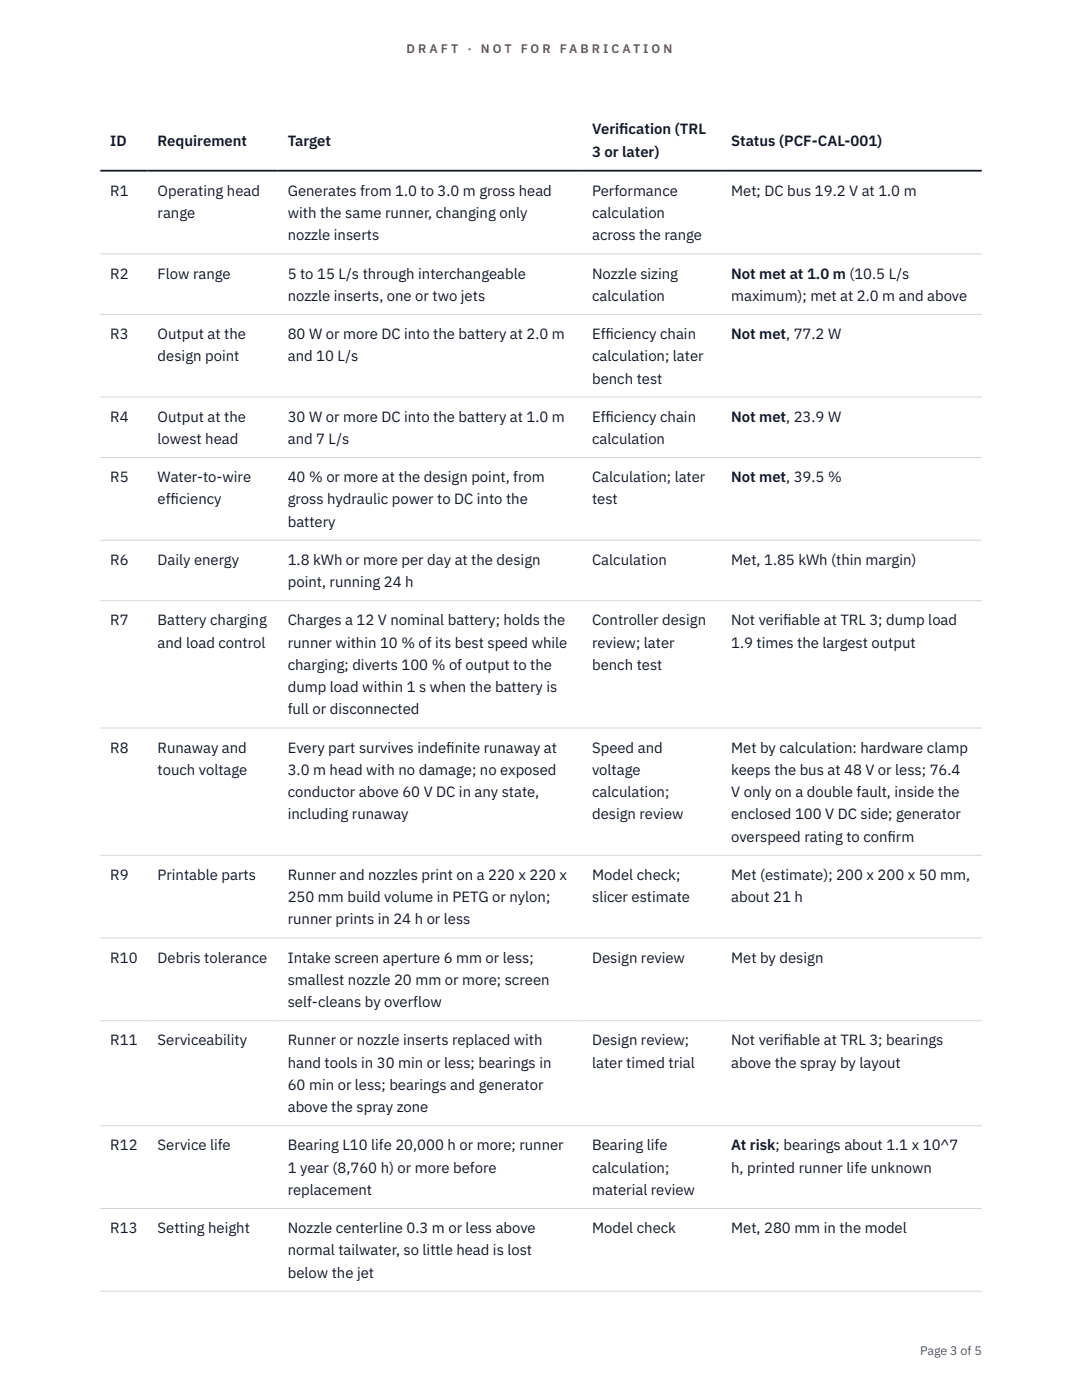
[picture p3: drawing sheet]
<svg xmlns="http://www.w3.org/2000/svg" width="216mm" height="279mm" viewBox="0 0 216 279" stroke-linecap="round" stroke-linejoin="round" font-family="sans-serif">
<defs><g id="words">
<g font-size="3" fill="#111827">
<text x="22" y="29.1">ID</text>
<text x="31.5" y="29.1">Requirement</text>
<text x="57.4" y="29.1">Target</text>
<text x="118.1" y="26.8">Verif</text>
<text x="123.6" y="26.8">ication (TRL</text>
<text x="145.9" y="29.1">Status (PCF-CAL-001)</text>
<text x="118.1" y="31.3">3 or later)</text>
<text x="22" y="39.1">R1</text>
<text x="31.5" y="39.1">Operating head</text>
<text x="57.4" y="39.1">Generates from 1.0 to 3.0 m gross head</text>
<text x="118.1" y="39.1">Performance</text>
<text x="145.9" y="39.1">Met; DC bus 19.2 V at 1.0 m</text>
<text x="31.5" y="43.5">range</text>
<text x="57.4" y="43.5">with the same runner, changing only</text>
<text x="57.4" y="48">nozzle inserts</text>
<text x="118.1" y="43.5">calculation</text>
<text x="118.1" y="48">across the range</text>
<text x="22" y="55.6">R2</text>
<text x="31.5" y="55.6">Flow range</text>
<text x="57.4" y="55.6">5 to 15 L/s through interchangeable</text>
<text x="118.1" y="55.6">Nozzle sizing</text>
<text x="145.9" y="55.6">Not met at 1.0 m (10.5 L/s</text>
<text x="57.4" y="60">nozzle inserts, one or two jets</text>
<text x="118.1" y="60">calculation</text>
<text x="145.9" y="60">maximum); met at 2.0 m and above</text>
<text x="22" y="67.7">R3</text>
<text x="31.5" y="67.7">Output at the</text>
<text x="57.4" y="67.7">80 W or more DC into the battery at 2.0 m</text>
<text x="118.1" y="67.7">Eff</text>
<text x="120.8" y="67.7">iciency chain</text>
<text x="145.9" y="67.7">Not met, 77.2 W</text>
<text x="31.5" y="72.1">design point</text>
<text x="57.4" y="72.1">and 10 L/s</text>
<text x="118.1" y="72.1">calculation; later</text>
<text x="118.1" y="76.5">bench test</text>
<text x="22" y="84.2">R4</text>
<text x="31.5" y="84.2">Output at the</text>
<text x="31.5" y="88.6">lowest head</text>
<text x="57.4" y="84.2">30 W or more DC into the battery at 1.0 m</text>
<text x="57.4" y="88.6">and 7 L/s</text>
<text x="118.1" y="84.2">Eff</text>
<text x="118.1" y="88.6">calculation</text>
<text x="120.8" y="84.2">iciency chain</text>
<text x="145.9" y="84.2">Not met, 23.9 W</text>
<text x="22" y="96.2">R5</text>
<text x="31.5" y="96.2">Water-to-wire</text>
<text x="31.5" y="100.7">eff</text>
<text x="34" y="100.7">iciency</text>
<text x="57.4" y="96.2">40 % or more at the design point, from</text>
<text x="57.4" y="100.7">gross hydraulic power to DC into the</text>
<text x="118.1" y="96.2">Calculation; later</text>
<text x="118.1" y="100.7">test</text>
<text x="145.9" y="96.2">Not met, 39.5 %</text>
<text x="57.4" y="105.1">battery</text>
<text x="22" y="112.7">R6</text>
<text x="31.5" y="112.7">Daily energy</text>
<text x="57.4" y="112.7">1.8 kWh or more per day at the design</text>
<text x="118.1" y="112.7">Calculation</text>
<text x="145.9" y="112.7">Met, 1.85 kWh (thin margin)</text>
<text x="57.4" y="117.2">point, running 24 h</text>
<text x="22" y="124.8">R7</text>
<text x="31.5" y="124.8">Battery charging</text>
<text x="57.4" y="124.8">Charges a 12 V nominal battery; holds the</text>
<text x="118.1" y="124.8">Controller design</text>
<text x="145.9" y="124.8">Not verif</text>
<text x="156.3" y="124.8">iable at TRL 3; dump load</text>
<text x="31.5" y="129.3">and load control</text>
<text x="57.4" y="129.3">runner within 10 % of its best speed while</text>
<text x="118.1" y="129.3">review; later</text>
<text x="145.9" y="129.3">1.9 times the largest output</text>
<text x="57.4" y="133.7">charging; diverts 100 % of output to the</text>
<text x="118.1" y="133.7">bench test</text>
<text x="57.4" y="138.1">dump load within 1 s when the battery is</text>
<text x="57.4" y="142.6">full or disconnected</text>
<text x="22" y="150.2">R8</text>
<text x="31.5" y="150.2">Runaway and</text>
<text x="31.5" y="154.7">touch voltage</text>
<text x="57.4" y="150.2">Every part survives indef</text>
<text x="57.4" y="154.7">3.0 m head with no damage; no exposed</text>
<text x="89.1" y="150.2">inite runaway at</text>
<text x="118.1" y="150.2">Speed and</text>
<text x="118.1" y="154.7">voltage</text>
<text x="145.9" y="150.2">Met by calculation: hardware clamp</text>
<text x="145.9" y="154.7">keeps the bus at 48 V or less; 76.4</text>
<text x="57.4" y="159.1">conductor above 60 V DC in any state,</text>
<text x="118.1" y="159.1">calculation;</text>
<text x="145.9" y="159.1">V only on a double fault, inside the</text>
<text x="57.4" y="163.5">including runaway</text>
<text x="118.1" y="163.5">design review</text>
<text x="145.9" y="163.5">enclosed 100 V DC side; generator</text>
<text x="145.9" y="168">overspeed rating to conf</text>
<text x="177.1" y="168">irm</text>
<text x="22" y="175.6">R9</text>
<text x="31.5" y="175.6">Printable parts</text>
<text x="57.4" y="175.6">Runner and nozzles print on a 220 x 220 x</text>
<text x="118.1" y="175.6">Model check;</text>
<text x="145.9" y="175.6">Met (estimate); 200 x 200 x 50 mm,</text>
<text x="57.4" y="180.1">250 mm build volume in PETG or nylon;</text>
<text x="57.4" y="184.5">runner prints in 24 h or less</text>
<text x="118.1" y="180.1">slicer estimate</text>
<text x="145.9" y="180.1">about 21 h</text>
<text x="22" y="192.1">R10</text>
<text x="31.5" y="192.1">Debris tolerance</text>
<text x="57.4" y="192.1">Intake screen aperture 6 mm or less;</text>
<text x="57.4" y="196.6">smallest nozzle 20 mm or more; screen</text>
<text x="118.1" y="192.1">Design review</text>
<text x="145.9" y="192.1">Met by design</text>
<text x="57.4" y="201">self-cleans by overflow</text>
<text x="22" y="208.6">R11</text>
<text x="31.5" y="208.6">Serviceability</text>
<text x="57.4" y="208.6">Runner or nozzle inserts replaced with</text>
<text x="118.1" y="208.6">Design review;</text>
<text x="145.9" y="208.6">Not verif</text>
<text x="156.3" y="208.6">iable at TRL 3; bearings</text>
<text x="57.4" y="213.1">hand tools in 30 min or less; bearings in</text>
<text x="118.1" y="213.1">later timed trial</text>
<text x="145.9" y="213.1">above the spray by layout</text>
<text x="57.4" y="217.5">60 min or less; bearings and generator</text>
<text x="57.4" y="222">above the spray zone</text>
<text x="22" y="229.6">R12</text>
<text x="31.5" y="229.6">Service life</text>
<text x="57.4" y="229.6">Bearing L10 life 20,000 h or more; runner</text>
<text x="118.1" y="229.6">Bearing life</text>
<text x="145.9" y="229.6">At risk; bearings about 1.1 x 10^7</text>
<text x="57.4" y="234">1 year (8,760 h) or more before</text>
<text x="57.4" y="238.5">replacement</text>
<text x="118.1" y="234">calculation;</text>
<text x="118.1" y="238.5">material review</text>
<text x="145.9" y="234">h, printed runner life unknown</text>
<text x="22" y="246.1">R13</text>
<text x="31.5" y="246.1">Setting height</text>
<text x="57.4" y="246.1">Nozzle centerline 0.3 m or less above</text>
<text x="57.4" y="250.5">normal tailwater, so little head is lost</text>
<text x="118.1" y="246.1">Model check</text>
<text x="145.9" y="246.1">Met, 280 mm in the model</text>
<text x="57.4" y="255">below the jet</text>
</g>
<g font-size="2.5" fill="#b45309">
<text x="81.1" y="10.5">D R A F T</text>
<text x="93.3" y="10.5">·</text>
<text x="95.9" y="10.5">N O T</text>
<text x="103.9" y="10.5">F O R</text>
<text x="111.7" y="10.5">F A B R I C A T I O N</text>
</g>
<text font-size="2.5" fill="#4b5563" x="183.6" y="270.3">Page 3 of 5</text>
</g></defs>
<g fill="none" stroke="#d1d5db" stroke-width=".2">
<path d="M20 50.7h175.9M20 62.7h175.9M20 79.2h175.9M20 91.3h175.9M20 107.8h175.9M20 119.9h175.9M20 145.3h175.9M20 170.7h175.9M20 187.2h175.9M20 203.7h175.9M20 224.7h175.9M20 241.2h175.9"/>
<path d="M20 257.7h175.9"/>
</g>
<path d="M20 34.1h175.9" fill="none" stroke="#111827" stroke-width=".35"/>
<use href="#words"/>
</svg>
